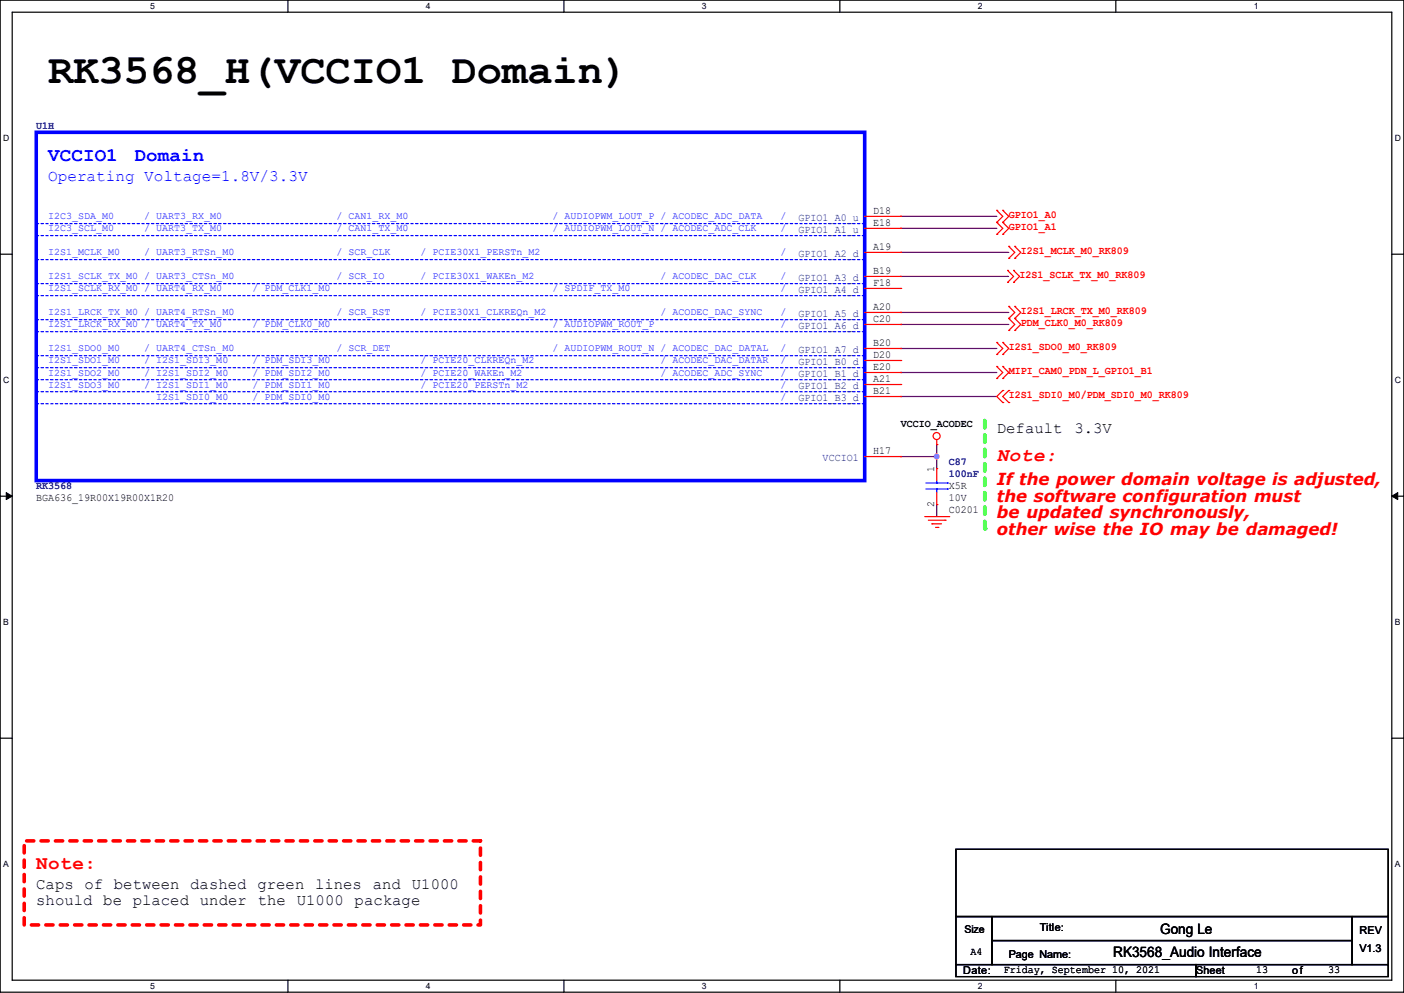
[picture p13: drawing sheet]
<svg xmlns="http://www.w3.org/2000/svg" width="297mm" height="210mm" viewBox="0 0 297 210" stroke-linecap="round" stroke-linejoin="round" font-family="sans-serif">
<defs><g id="words">
<text font-size="8.9" x="10.2" y="17.6">RK3568_H(VCCIO1 Domain)</text>
<g font-size="4.1" fill="#00f">
<text x="10.2" y="34">VCCIO1</text>
<text x="28.5" y="34">Domain</text>
</g>
<g font-size="4.1" fill="#f00">
<text x="210.9" y="97.5">Note:</text>
<text x="7.7" y="183.8">Note:</text>
</g>
<g font-size="3.5" fill="#f00">
<text x="210.9" y="102.6">If the power domain voltage is adjusted,</text>
<text x="210.9" y="106.1">the software configuration must</text>
<text x="210.9" y="109.6">be updated synchronously,</text>
<text x="210.9" y="113.2">other wise the IO may be damaged!</text>
</g>
<text font-size="3.4" fill="#00f" x="10.2" y="38.3">Operating Voltage=1.8V/3.3V</text>
<g font-size="3.3">
<text x="210.9" y="91.6">Default</text>
<text x="227.3" y="91.6">3.3V</text>
<text x="7.7" y="188.1">Caps of between dashed green lines and U1000</text>
<text x="7.7" y="191.4">should be placed</text>
<text x="42.3" y="191.4">under the U1000</text>
<text x="75" y="191.4">package</text>
</g>
<g font-size="3">
<text x="245.4" y="197.6">Gong Le</text>
<text x="235.5" y="202.4">RK3568_Audio Interface</text>
</g>
<g font-size="2.3" fill="#000080">
<text x="7.7" y="27.3">U1H</text>
<text x="200.7" y="98.4">C87</text>
<text x="200.7" y="101">100nF</text>
<text x="7.7" y="103.5">RK3568</text>
</g>
<g font-size="2.3" fill="#004080">
<text x="169" y="46.7">GPIO1_A0_u</text>
<text x="169" y="49.2">GPIO1_A1_u</text>
<text x="169" y="54.3">GPIO1_A2_d</text>
<text x="169" y="59.4">GPIO1_A3_d</text>
<text x="169" y="61.9">GPIO1_A4_d</text>
<text x="169" y="67">GPIO1_A5_d</text>
<text x="169" y="69.6">GPIO1_A6_d</text>
<text x="169" y="74.6">GPIO1_A7_d</text>
<text x="169" y="77.2">GPIO1_B0_d</text>
<text x="169" y="79.7">GPIO1_B1_d</text>
<text x="169" y="82.3">GPIO1_B2_d</text>
<text x="169" y="84.8">GPIO1_B3_d</text>
<text x="174" y="97.5">VCCIO1</text>
</g>
<g font-size="2.3">
<text x="184.7" y="45.2">D18</text>
<text x="184.7" y="47.8">E18</text>
<text x="184.7" y="52.8">A19</text>
<text x="184.7" y="57.9">B19</text>
<text x="184.7" y="60.5">F18</text>
<text x="184.7" y="65.5">A20</text>
<text x="184.7" y="68.1">C20</text>
<text x="184.7" y="73.2">B20</text>
<text x="184.7" y="75.7">D20</text>
<text x="184.7" y="78.2">E20</text>
<text x="184.7" y="80.8">A21</text>
<text x="184.7" y="83.3">B21</text>
<text x="190.5" y="90.3">VCCIO_ACODEC</text>
<text x="184.7" y="96">H17</text>
<text x="197.6" y="99.9" transform="rotate(-90 197.6 99.9)">1</text>
<text x="7.7" y="106">BGA636_19R00X19R00X1R20</text>
<text x="197.6" y="107.2" transform="rotate(-90 197.6 107.2)">2</text>
<text x="200.7" y="103.5">X5R</text>
<text x="200.7" y="106">10V</text>
<text x="200.7" y="108.6">C0201</text>
<text x="220" y="196.9">Title:</text>
<text x="287.6" y="197.4">REV</text>
<text x="205.3" y="202.1">A4</text>
<text x="213.4" y="202.5">Page Name:</text>
<text x="287.6" y="201.3">V1.3</text>
<text x="203.8" y="206.1">Date:</text>
<text x="212.4" y="205.9">Friday, September 10, 2021</text>
<text x="253" y="206.1">Sheet</text>
<text x="265.7" y="205.9">13</text>
<text x="273.3" y="206.1">of</text>
<text x="281" y="205.9">33</text>
</g>
<g font-size="2.3" fill="#f00">
<text x="213.4" y="46.1">GPIO1_A0</text>
<text x="213.4" y="48.6">GPIO1_A1</text>
<text x="215.9" y="53.7">I2S1_MCLK_M0_RK809</text>
<text x="215.7" y="58.8">I2S1_SCLK_TX_M0_RK809</text>
<text x="215.9" y="69">PDM_CLK0_M0_RK809</text>
<text x="215.9" y="66.4">I2S1_LRCK_TX_M0_RK809</text>
<text x="213.4" y="74">I2S1_SDO0_M0_RK809</text>
<text x="213.4" y="79.1">MIPI_CAM0_PDN_L_GPIO1_B1</text>
<text x="213.4" y="84.2">I2S1_SDI0_M0/PDM_SDI0_M0_RK809</text>
</g>
<text font-size="2.2" x="204" y="197.4">Size</text>
<g font-size="2.1" fill="#00f">
<text x="10.2" y="46.4">I2C3_SDA_M0</text>
<text x="30.5" y="46.4">/ UART3_RX_M0</text>
<text x="71.2" y="46.4">/ CAN1_RX_M0</text>
<text x="116.9" y="46.4">/ AUDIOPWM_LOUT_P / ACODEC_ADC_DATA</text>
<text x="165.1" y="46.4">/</text>
<text x="10.2" y="48.9">I2C3_SCL_M0</text>
<text x="30.5" y="48.9">/ UART3_TX_M0</text>
<text x="71.2" y="48.9">/ CAN1_TX_M0</text>
<text x="116.9" y="48.9">/ AUDIOPWM_LOUT_N / ACODEC_ADC_CLK</text>
<text x="165.1" y="48.9">/</text>
<text x="10.2" y="59.1">I2S1_SCLK_TX_M0 / UART3_CTSn_M0</text>
<text x="10.2" y="54">I2S1_MCLK_M0</text>
<text x="30.5" y="54">/ UART3_RTSn_M0</text>
<text x="71.2" y="54">/ SCR_CLK</text>
<text x="71.2" y="59.1">/ SCR_IO</text>
<text x="88.9" y="59.1">/ PCIE30X1_WAKEn_M2</text>
<text x="88.9" y="54">/ PCIE30X1_PERSTn_M2</text>
<text x="139.7" y="59.1">/ ACODEC_DAC_CLK</text>
<text x="165.1" y="54">/</text>
<text x="165.1" y="59.1">/</text>
<text x="10.2" y="61.6">I2S1_SCLK_RX_M0 / UART4_RX_M0</text>
<text x="53.4" y="61.6">/ PDM_CLK1_M0</text>
<text x="116.9" y="61.6">/ SPDIF_TX_M0</text>
<text x="165.1" y="61.6">/</text>
<text x="10.2" y="66.7">I2S1_LRCK_TX_M0 / UART4_RTSn_M0</text>
<text x="10.2" y="69.3">I2S1_LRCK_RX_M0 / UART4_TX_M0</text>
<text x="53.4" y="69.3">/ PDM_CLK0_M0</text>
<text x="71.2" y="66.7">/ SCR_RST</text>
<text x="88.9" y="66.7">/ PCIE30X1_CLKREQn_M2</text>
<text x="116.9" y="69.3">/ AUDIOPWM_ROUT_P</text>
<text x="139.7" y="66.7">/ ACODEC_DAC_SYNC</text>
<text x="165.1" y="69.3">/</text>
<text x="165.1" y="66.7">/</text>
<text x="10.2" y="76.9">I2S1_SDO1_M0</text>
<text x="10.2" y="74.3">I2S1_SDO0_M0</text>
<text x="30.5" y="76.9">/ I2S1_SDI3_M0</text>
<text x="30.5" y="74.3">/ UART4_CTSn_M0</text>
<text x="53.4" y="76.9">/ PDM_SDI3_M0</text>
<text x="71.2" y="74.3">/ SCR_DET</text>
<text x="88.9" y="76.9">/ PCIE20_CLKREQn_M2</text>
<text x="116.9" y="74.3">/ AUDIOPWM_ROUT_N / ACODEC_DAC_DATAL</text>
<text x="139.7" y="76.9">/ ACODEC_DAC_DATAR</text>
<text x="165.1" y="76.9">/</text>
<text x="165.1" y="74.3">/</text>
<text x="10.2" y="82">I2S1_SDO3_M0</text>
<text x="10.2" y="79.4">I2S1_SDO2_M0</text>
<text x="30.5" y="79.4">/ I2S1_SDI2_M0</text>
<text x="30.5" y="82">/ I2S1_SDI1_M0</text>
<text x="53.4" y="82">/ PDM_SDI1_M0</text>
<text x="53.4" y="79.4">/ PDM_SDI2_M0</text>
<text x="88.9" y="82">/ PCIE20_PERSTn_M2</text>
<text x="88.9" y="79.4">/ PCIE20_WAKEn_M2</text>
<text x="139.7" y="79.4">/ ACODEC_ADC_SYNC</text>
<text x="165.1" y="82">/</text>
<text x="165.1" y="79.4">/</text>
<text x="33.1" y="84.5">I2S1_SDI0_M0</text>
<text x="53.4" y="84.5">/ PDM_SDI0_M0</text>
<text x="165.1" y="84.5">/</text>
</g>
<g font-size="1.8">
<text x="31.7" y="1.9">5</text>
<text x="90.1" y="1.9">4</text>
<text x="148.5" y="1.9">3</text>
<text x="206.8" y="1.9">2</text>
<text x="265.2" y="1.9">1</text>
<text x=".7" y="29.8">D</text>
<text x="295.1" y="29.8">D</text>
<text x=".7" y="80.9">C</text>
<text x="295.1" y="80.9">C</text>
<text x=".7" y="132.1">B</text>
<text x="295.1" y="132.1">B</text>
<text x=".7" y="183.3">A</text>
<text x="295.1" y="183.3">A</text>
<text x="31.7" y="209.2">5</text>
<text x="90.1" y="209.2">4</text>
<text x="148.5" y="209.2">3</text>
<text x="206.8" y="209.2">2</text>
<text x="265.2" y="209.2">1</text>
</g>
</g></defs>
<path d="M0 0h297v209.8h-297zM2.6 2.6h291.8v204.7h-291.8z" fill="none" stroke="#000" stroke-width=".25"/>
<g fill="#fff">
<path d="M31.7 .3h1v2h-1z"/>
<path d="M31.7 207.6h1v1.9h-1z"/>
</g>
<path d="M60.9 0v2.6M60.9 207.3v2.5" fill="none" stroke="#000" stroke-width=".25"/>
<g fill="#fff">
<path d="M90.1 .3h1v2h-1z"/>
<path d="M90.1 207.6h1v1.9h-1z"/>
</g>
<path d="M119.3 0v2.6M119.3 207.3v2.5" fill="none" stroke="#000" stroke-width=".25"/>
<g fill="#fff">
<path d="M148.5 .3h.9v2h-.9z"/>
<path d="M148.5 207.6h.9v1.9h-.9z"/>
</g>
<path d="M177.7 0v2.6M177.7 207.3v2.5" fill="none" stroke="#000" stroke-width=".25"/>
<g fill="#fff">
<path d="M206.8 .3h1v2h-1z"/>
<path d="M206.8 207.6h1v1.9h-1z"/>
</g>
<path d="M236.1 0v2.6M236.1 207.3v2.5" fill="none" stroke="#000" stroke-width=".25"/>
<g fill="#fff">
<path d="M265.2 .3h1v2h-1z"/>
<path d="M265.2 207.6h1v1.9h-1z"/>
<path d="M.7 28.2h1.2v1.9h-1.2z"/>
<path d="M295.1 28.2h1.2v1.9h-1.2z"/>
<path d="M.7 79.3h1.2v2h-1.2z"/>
<path d="M295.1 79.3h1.2v2h-1.2z"/>
</g>
<path d="M0 53.8h2.6M294.4 53.8h2.6" fill="none" stroke="#000" stroke-width=".25"/>
<g fill="#fff">
<path d="M.7 130.5h1.2v2h-1.2z"/>
<path d="M295.1 130.5h1.1v2h-1.1z"/>
</g>
<path d="M0 104.9h2.6M294.4 104.9h2.6" fill="none" stroke="#000" stroke-width=".25"/>
<path d="M1.3 104.2l1.3 .7-1.3 .8zM294.4 104.9l1.3-.7v1.5z" fill="#000" stroke="#000" stroke-width=".21"/>
<g fill="#fff">
<path d="M.7 181.7h1.2v2h-1.2z"/>
<path d="M295.1 181.7h1.1v2h-1.1z"/>
</g>
<path d="M0 156.1h2.6M294.4 156.1h2.6" fill="none" stroke="#000" stroke-width=".25"/>
<path d="M5.1 177.8h96.5v17.8h-96.5z" fill="none" stroke="#f00" stroke-width=".76" stroke-dasharray="1.5 1.5"/>
<path d="M208.3 88.9v22.9" fill="none" stroke="#0f0" stroke-width=".76" stroke-dasharray="1.5 1.5"/>
<circle cx="208.3" cy="111.8" r=".38" fill="#0f0" stroke-dasharray="1.5 1.5"/>
<g fill="none" stroke="#800040" stroke-width=".25">
<path d="M190.5 53.4h.1M190.5 45.8h.1M190.5 48.3h.1M190.5 53.4h22.9M190.5 45.8h20.4M190.5 48.3h20.4M190.5 58.5h22.6M213.1 58.5h.1M190.5 73.7h.1M190.5 66.1h.1M190.5 68.6h.1M190.5 78.8h.1"/>
<path d="M190.5 73.7h20.4M190.5 66.1h22.9M190.5 68.6h22.9M190.5 78.8h20.4M190.5 96.6h.1M190.5 83.9h.1M190.5 96.6h7.7M190.5 83.9h20.4M198.2 94h.1M198.2 96.6h.1M198.2 94v5.1M198.2 106.7h.1"/>
<path d="M198.2 106.7v2.6"/>
</g>
<circle cx="198.1" cy="96.5" r=".49" fill="#f0f" stroke="#f0f" stroke-width=".25"/>
<g fill="none" stroke="#f00" stroke-width=".25">
<path d="M182.9 45.8h7.6M182.9 48.3h7.6M182.9 53.4h7.6M182.9 58.5h7.6M190.5 45.8h.1M190.5 48.3h.1M190.5 53.4h.1M190.5 58.5h.1M210.9 44.5h.1M210.9 47h.1M210.9 49.6h.1M210.9 44.5l1.2 1.3-1.2 1.2"/>
<path d="M210.9 47l1.2 1.3-1.2 1.3M212.1 44.5h.1M212.1 47h.1M212.1 49.6h.1M212.1 44.5l1.3 1.3-1.3 1.2M212.1 47l1.3 1.3-1.3 1.3M213.1 57.2h.1M213.1 59.7h.1M213.1 57.2l1.3 1.3-1.3 1.2M213.4 52.1h.1M213.4 54.7h.1M213.4 52.1l1.3 1.3-1.3 1.3"/>
<path d="M214.4 57.2h.1M214.4 59.7h.1M214.4 57.2l1.3 1.3-1.3 1.2M214.7 52.1h.1M214.7 54.7h.1M214.7 52.1l1.2 1.3-1.2 1.3M182.9 61h7.6M182.9 66.1h7.6M182.9 68.6h7.6M182.9 73.7h7.6M182.9 76.2h7.6M182.9 78.8h7.6"/>
<path d="M190.5 61h.1M190.5 66.1h.1M190.5 68.6h.1M190.5 73.7h.1M190.5 76.2h.1M190.5 78.8h.1M210.9 72.4h.1M210.9 75h.1M210.9 77.5h.1M210.9 72.4l1.2 1.3-1.2 1.3M210.9 77.5l1.2 1.3-1.2 1.3M212.1 72.4h.1"/>
<path d="M212.1 75h.1M212.1 77.5h.1M212.1 72.4l1.3 1.3-1.3 1.3M212.1 77.5l1.3 1.3-1.3 1.3M213.4 67.4h.1M213.4 69.9h.1M213.4 64.8h.1M213.4 67.4l1.3 1.2-1.3 1.3M213.4 64.8l1.3 1.3-1.3 1.3M214.7 67.4h.1M214.7 69.9h.1M214.7 64.8h.1"/>
<path d="M214.7 67.4l1.2 1.2-1.2 1.3M214.7 64.8l1.2 1.3-1.2 1.3M182.9 81.3h7.6M182.9 83.9h7.6M182.9 96.6h7.6M190.5 81.3h.1M190.5 83.9h.1M190.5 96.6h.1M198.2 94h.1M198.2 99.1h.1M198.2 93v1M198.2 99.1v2.5"/>
<path d="M210.9 80.1h.1M212.1 82.6h.1M212.1 85.1h.1M212.1 80.1h.1M212.1 82.6l-1.2 1.3 1.2 1.2M213.4 85.1h.1M213.4 82.6h.1M213.4 82.6l-1.3 1.3 1.3 1.2M195.6 109.3h5.1M196.4 110h3.5M197.1 110.8h.1M197.1 110.8h2.1"/>
<path d="M197.9 111.5h.5M198.2 106.7h.1M198.2 104.2v2.5M198.4 111.5h.1M199.9 110h.1M200.7 109.3h.1"/>
<circle cx="198.1" cy="92.2" r=".74"/>
</g>
<path d="M202.2 179.6h91.5v14.2h-91.5zM202.2 193.8h7.6v10.2h-7.6zM209.8 193.8h76.2v5.1h-76.2zM209.8 198.9h76.2v5.1h-76.2zM286 193.8h7.7v10.2h-7.7zM202.2 204h50.8v2.5h-50.8zM253 204h40.7v2.5h-40.7z" fill="none" stroke="#000" stroke-width=".25"/>
<path d="M195.9 103.4h4.5M195.9 102.2h4.5M198.2 102.2h.1M198.2 103.4h.1M198.2 101.6v.6M198.2 103.4v.8M200.4 103.4h.1M200.4 102.2h.1" fill="none" stroke="#00f" stroke-width=".25"/>
<g fill="none" stroke="#00f" stroke-width=".25" stroke-dasharray=".5 .5">
<path d="M7.7 47.3h.1M7.7 49.8h.1M7.7 54.9h.1M7.7 60h.1M182.9 47.3h-175.2M182.9 49.8h-175.2M182.9 54.9h-175.2M182.9 60h-175.2M7.7 67.6h.1M7.7 70.1h.1M7.7 75.2h.1M7.7 77.8h.1"/>
<path d="M7.7 62.5h.1M182.9 67.6h-175.2M182.9 70.1h-175.2M182.9 75.2h-175.2M182.9 77.8h-175.2M182.9 62.5h-175.2M7.7 80.3h.1M7.7 82.8h.1M7.7 85.4h.1M182.9 80.3h-175.2M182.9 82.8h-175.2M182.9 85.4h-175.2"/>
</g>
<path d="M7.7 28h175.2v73.6h-175.2z" fill="none" stroke="#00f" stroke-width=".76"/>
<use href="#words"/>
</svg>
